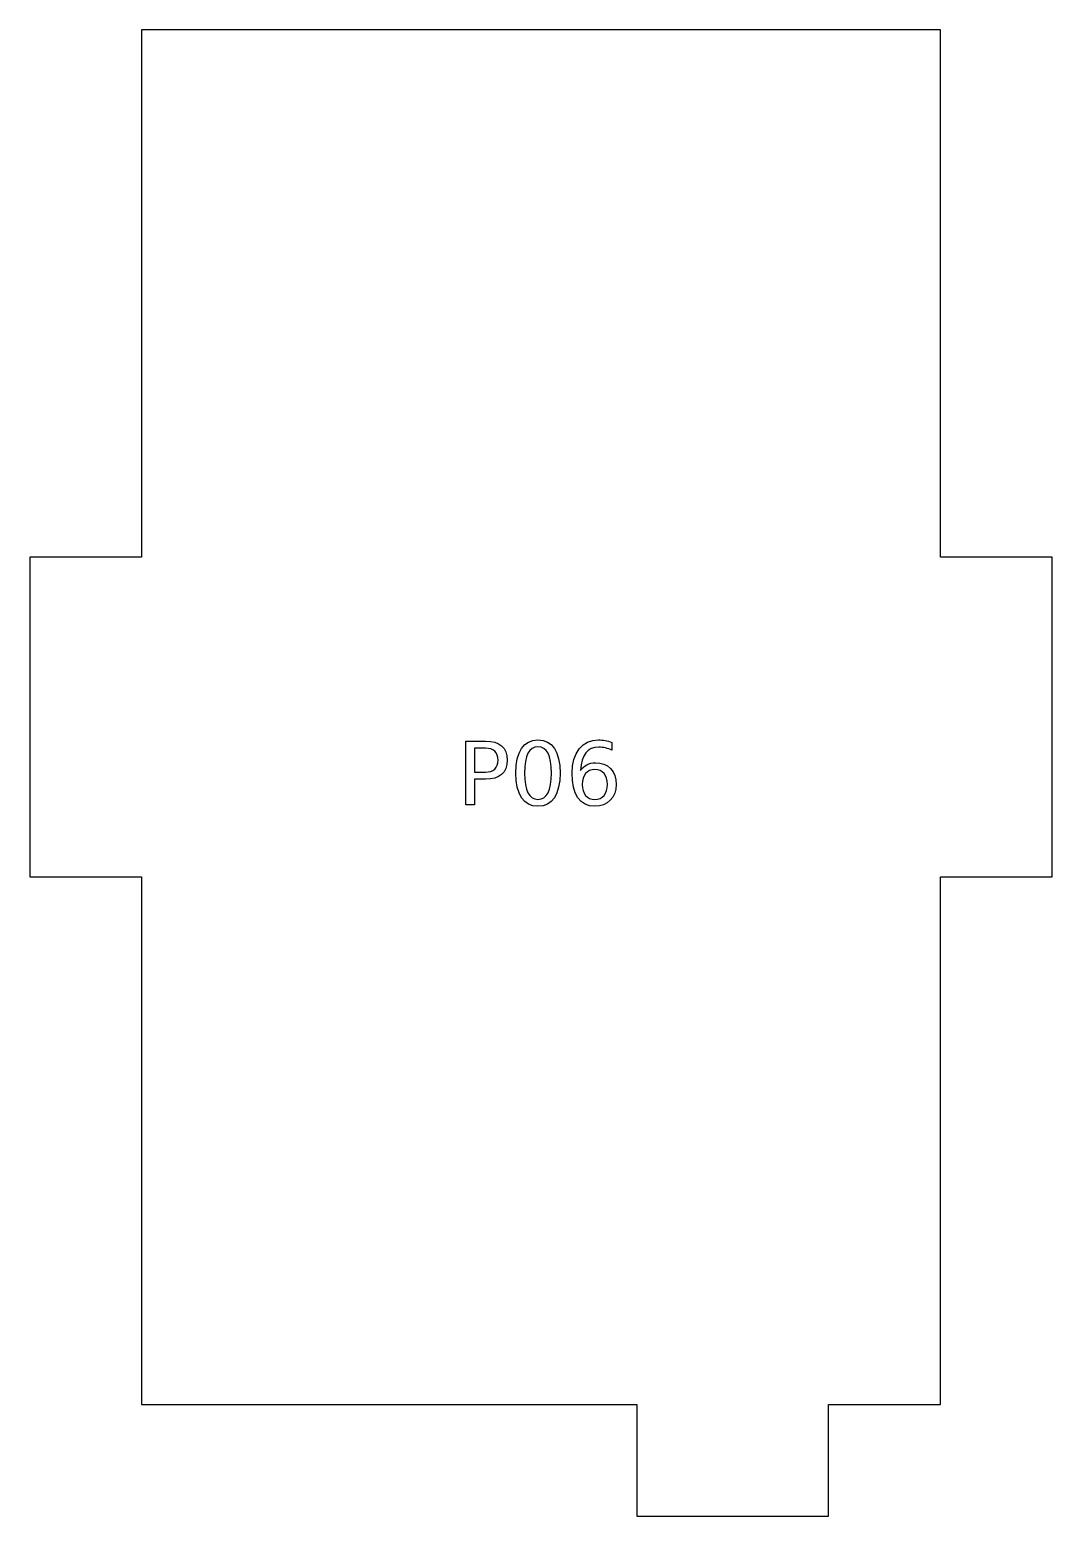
# Model space of a CAD drawing. Header units: millimetres. Extents: x 0 to 64, y 0 to 93.
import ezdxf

# ---------------------------------------------------------------- set-up
doc = ezdxf.new("R2010")
doc.units = ezdxf.units.MM
doc.layers.add('CUT', color=1, linetype='Continuous')
doc.layers.add('LABELS', color=3, linetype='Continuous')

msp = doc.modelspace()

# ---------------------------------------------------------------- linework, layer by layer
at = {"layer": 'CUT'}
msp.add_lwpolyline([(7, 7), (38, 7), (38, 0), (50, 0), (50, 7), (57, 7), (57, 40), (64, 40), (64, 60), (57, 60), (57, 93), (7, 93), (7, 60), (0, 60), (0, 40), (7, 40)], close=True, dxfattribs=at)
at = {"layer": 'LABELS'}
for points in [[(27.297, 48.5), (28.518, 48.5), (28.834, 48.481), (29.109, 48.424), (29.343, 48.329), (29.535, 48.196), (29.686, 48.026), (29.793, 47.821), (29.858, 47.581), (29.879, 47.305), (29.858, 47.027), (29.793, 46.785), (29.686, 46.58), (29.535, 46.41), (29.343, 46.278), (29.109, 46.183), (28.834, 46.126), (28.518, 46.108), (27.838, 46.108), (27.838, 44.5), (27.297, 44.5), (27.297, 48.5)], [(31.811, 48.572), (32.128, 48.539), (32.404, 48.439), (32.641, 48.273), (32.839, 48.041), (32.994, 47.745), (33.105, 47.388), (33.171, 46.972), (33.194, 46.496), (33.171, 46.021), (33.105, 45.605), (32.994, 45.25), (32.839, 44.954), (32.641, 44.721), (32.404, 44.555), (32.128, 44.456), (31.811, 44.422), (31.495, 44.456), (31.218, 44.555), (30.981, 44.721), (30.784, 44.954), (30.628, 45.25), (30.517, 45.605), (30.451, 46.021), (30.429, 46.496), (30.451, 46.972), (30.517, 47.388), (30.628, 47.745), (30.784, 48.041), (30.981, 48.273), (31.218, 48.439), (31.495, 48.539), (31.811, 48.572)], [(36.443, 48.412), (36.443, 47.919), (36.341, 47.964), (36.239, 48.004), (36.136, 48.038), (36.032, 48.066), (35.929, 48.088), (35.826, 48.104), (35.723, 48.114), (35.621, 48.117), (35.369, 48.094), (35.148, 48.026), (34.96, 47.913), (34.802, 47.755), (34.676, 47.551), (34.58, 47.301), (34.515, 47.005), (34.48, 46.662), (34.564, 46.772), (34.658, 46.868), (34.762, 46.951), (34.876, 47.02), (34.998, 47.074), (35.127, 47.113), (35.261, 47.137), (35.401, 47.144), (35.687, 47.121), (35.941, 47.053), (36.163, 46.939), (36.354, 46.779), (36.507, 46.579), (36.616, 46.347), (36.681, 46.082), (36.703, 45.783), (36.681, 45.49), (36.612, 45.228), (36.498, 44.996), (36.339, 44.795), (36.142, 44.632), (35.914, 44.515), (35.657, 44.446), (35.369, 44.422), (35.043, 44.456), (34.757, 44.555), (34.512, 44.721), (34.308, 44.954), (34.148, 45.25), (34.033, 45.605), (33.964, 46.021), (33.941, 46.496), (33.969, 46.946), (34.054, 47.348), (34.194, 47.702), (34.391, 48.008), (34.635, 48.255), (34.918, 48.431), (35.24, 48.537), (35.599, 48.572), (35.702, 48.57), (35.804, 48.562), (35.907, 48.55), (36.011, 48.532), (36.116, 48.51), (36.223, 48.482), (36.332, 48.449), (36.443, 48.412)], [(27.838, 48.055), (27.838, 46.552), (28.518, 46.552), (28.697, 46.564), (28.853, 46.601), (28.989, 46.662), (29.102, 46.748), (29.193, 46.856), (29.257, 46.985), (29.296, 47.135), (29.309, 47.305), (29.296, 47.474), (29.257, 47.623), (29.193, 47.752), (29.102, 47.86), (28.989, 47.945), (28.853, 48.006), (28.697, 48.043), (28.518, 48.055), (27.838, 48.055)], [(31.811, 48.144), (31.615, 48.118), (31.445, 48.041), (31.301, 47.912), (31.183, 47.732), (31.091, 47.501), (31.025, 47.218), (30.986, 46.883), (30.973, 46.496), (30.986, 46.11), (31.025, 45.776), (31.091, 45.494), (31.183, 45.262), (31.301, 45.082), (31.445, 44.954), (31.615, 44.877), (31.811, 44.851), (32.008, 44.877), (32.179, 44.954), (32.324, 45.082), (32.442, 45.262), (32.534, 45.494), (32.6, 45.776), (32.639, 46.11), (32.652, 46.496), (32.639, 46.883), (32.6, 47.218), (32.534, 47.501), (32.442, 47.732), (32.324, 47.912), (32.179, 48.041), (32.008, 48.118), (31.811, 48.144)], [(35.369, 46.716), (35.196, 46.7), (35.043, 46.653), (34.908, 46.576), (34.792, 46.467), (34.699, 46.33), (34.632, 46.171), (34.592, 45.989), (34.579, 45.783), (34.592, 45.579), (34.632, 45.397), (34.699, 45.238), (34.792, 45.101), (34.908, 44.992), (35.043, 44.914), (35.196, 44.867), (35.369, 44.851), (35.542, 44.867), (35.696, 44.914), (35.83, 44.992), (35.946, 45.101), (36.04, 45.238), (36.106, 45.397), (36.146, 45.579), (36.159, 45.783), (36.146, 45.989), (36.106, 46.171), (36.04, 46.33), (35.946, 46.467), (35.83, 46.576), (35.696, 46.653), (35.542, 46.7), (35.369, 46.716)]]:
    msp.add_lwpolyline(points, close=True, dxfattribs=at)

doc.saveas('drawing.dxf')
